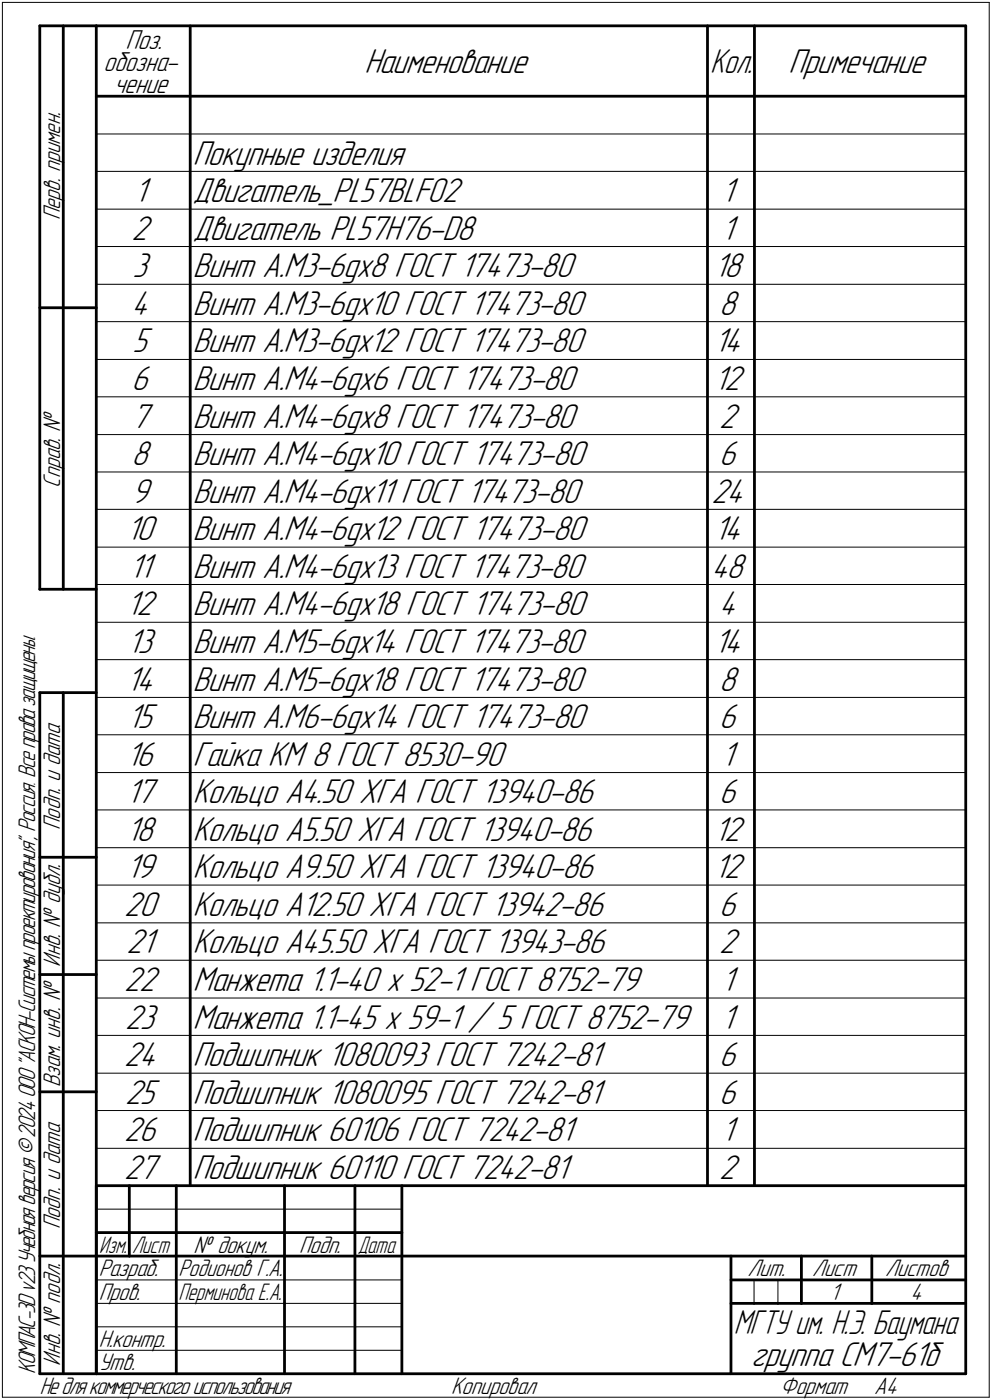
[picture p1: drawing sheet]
<svg xmlns="http://www.w3.org/2000/svg" width="211mm" height="298mm" viewBox="0 0 211 298" stroke-linecap="round" stroke-linejoin="round" font-family="sans-serif">
<defs><g id="words">
<g font-size="7.8">
<text x="77.5" y="15.5">Наименование</text>
<text x="167.8" y="15.5">Примечание</text>
<text x="41" y="35">Покупные изделия</text>
<text x="28.5" y="43">1</text>
<text x="41" y="43">Двигатель_PL57BLF02</text>
<text x="153.5" y="43">1</text>
<text x="28" y="51">2</text>
<text x="41" y="51">Двигатель PL57H76-D8</text>
<text x="153.5" y="51">1</text>
<text x="28.2" y="59">3</text>
<text x="41" y="59">Винт А.М3-6gx8 ГОСТ 17473-80</text>
<text x="151.9" y="59">18</text>
<text x="28" y="67">4</text>
<text x="41" y="67">Винт А.М3-6gx10 ГОСТ 17473-80</text>
<text x="153" y="67">8</text>
<text x="28.2" y="75">5</text>
<text x="41" y="75">Винт А.М3-6gx12 ГОСТ 17473-80</text>
<text x="151.9" y="75">14</text>
<text x="28" y="83">6</text>
<text x="41" y="83">Винт А.М4-6gx6 ГОСТ 17473-80</text>
<text x="151.9" y="83">12</text>
<text x="28" y="91">7</text>
<text x="41" y="91">Винт А.М4-6gx8 ГОСТ 17473-80</text>
<text x="153" y="91">2</text>
<text x="28" y="99">8</text>
<text x="41" y="99">Винт А.М4-6gx10 ГОСТ 17473-80</text>
<text x="153" y="99">6</text>
<text x="28" y="107">9</text>
<text x="41" y="107">Винт А.М4-6gx11 ГОСТ 17473-80</text>
<text x="151.4" y="107">24</text>
<text x="26.9" y="115">10</text>
<text x="41" y="115">Винт А.М4-6gx12 ГОСТ 17473-80</text>
<text x="151.9" y="115">14</text>
<text x="27.5" y="123">11</text>
<text x="41" y="123">Винт А.М4-6gx13 ГОСТ 17473-80</text>
<text x="151.4" y="123">48</text>
<text x="26.9" y="131">12</text>
<text x="41" y="131">Винт А.М4-6gx18 ГОСТ 17473-80</text>
<text x="153" y="131">4</text>
<text x="27.1" y="139">13</text>
<text x="41" y="139">Винт А.М5-6gx14 ГОСТ 17473-80</text>
<text x="151.9" y="139">14</text>
<text x="26.9" y="147">14</text>
<text x="41" y="147">Винт А.М5-6gx18 ГОСТ 17473-80</text>
<text x="153" y="147">8</text>
<text x="27.1" y="155">15</text>
<text x="41" y="155">Винт А.М6-6gx14 ГОСТ 17473-80</text>
<text x="153" y="155">6</text>
<text x="26.9" y="163">16</text>
<text x="41" y="163">Гайка KM 8 ГОСТ 8530-90</text>
<text x="153.5" y="163">1</text>
<text x="26.9" y="171">17</text>
<text x="41" y="171">Кольцо A4.50 ХГА ГОСТ 13940-86</text>
<text x="153" y="171">6</text>
<text x="26.9" y="179">18</text>
<text x="41" y="179">Кольцо A5.50 ХГА ГОСТ 13940-86</text>
<text x="151.9" y="179">12</text>
<text x="26.9" y="187">19</text>
<text x="41" y="187">Кольцо A9.50 ХГА ГОСТ 13940-86</text>
<text x="151.9" y="187">12</text>
<text x="26.4" y="195">20</text>
<text x="41" y="195">Кольцо A12.50 ХГА ГОСТ 13942-86</text>
<text x="153" y="195">6</text>
<text x="26.9" y="203">21</text>
<text x="41" y="203">Кольцо A45.50 ХГА ГОСТ 13943-86</text>
<text x="153" y="203">2</text>
<text x="26.4" y="211">22</text>
<text x="41" y="211">Манжета 1.1-40 x 52-1 ГОСТ 8752-79</text>
<text x="153.5" y="211">1</text>
<text x="26.6" y="219">23</text>
<text x="41" y="219">Манжета 1.1-45 x 59-1 / 5 ГОСТ 8752-79</text>
<text x="153.5" y="219">1</text>
<text x="26.4" y="227">24</text>
<text x="41" y="227">Подшипник 1080093 ГОСТ 7242-81</text>
<text x="153" y="227">6</text>
<text x="26.6" y="235">25</text>
<text x="41" y="235">Подшипник 1080095 ГОСТ 7242-81</text>
<text x="153" y="235">6</text>
<text x="26.4" y="243">26</text>
<text x="41" y="243">Подшипник 60106 ГОСТ 7242-81</text>
<text x="153.5" y="243">1</text>
<text x="26.4" y="251">27</text>
<text x="41" y="251">Подшипник 60110 ГОСТ 7242-81</text>
<text x="153" y="251">2</text>
<text x="159.8" y="291">группа СМ7-61б</text>
</g>
<g font-size="7.7">
<text x="151.1" y="15.5">Кол.</text>
<text x="156.1" y="284.1">МГТУ им. Н.Э. Баумана</text>
</g>
<g font-size="6.2">
<text x="26.7" y="10.5">Поз.</text>
<text x="22" y="15.1">обозна-</text>
<text x="24.2" y="19.8">чение</text>
</g>
<g font-size="5.4">
<text x="12.8" y="46.9" transform="rotate(-90 12.8 46.9)">Перв. примен.</text>
<text x="12.8" y="103.8" transform="rotate(-90 12.8 103.8)">Справ. №</text>
<text x="12.8" y="176.7" transform="rotate(-90 12.8 176.7)">Подп. и дата</text>
<text x="12.8" y="205.8" transform="rotate(-90 12.8 205.8)">Инв. № дубл.</text>
<text x="12.8" y="231.6" transform="rotate(-90 12.8 231.6)">Взам. инв. №</text>
<text x="12.8" y="261.7" transform="rotate(-90 12.8 261.7)">Подп. и дата</text>
<text x="41.2" y="266.8">№ докум.</text>
<text x="63.6" y="266.8">Подп.</text>
<text x="21" y="271.8">Разраб.</text>
<text x="38" y="271.8">Родионов Г.А.</text>
<text x="159.1" y="271.8">Лит.</text>
<text x="172.8" y="271.8">Лист</text>
<text x="188.3" y="271.8">Листов</text>
<text x="21" y="276.8">Пров.</text>
<text x="176.6" y="276.8">1</text>
<text x="193.8" y="276.8">4</text>
<text x="21" y="286.8">Н.контр.</text>
<text x="7.5" y="292.5" transform="rotate(-90 7.5 292.5)">КОМПАС-3Dv23Учебнаяверсия©2024ООО&quot;АСКОН-Системыпроектирования&quot;, Россия. Всеправазащищены.</text>
<text x="12.8" y="290.8" transform="rotate(-90 12.8 290.8)">Инв. № подл.</text>
<text x="21" y="291.8">Утв.</text>
<text x="8.5" y="296.7">Недлякоммерческогоиспользования</text>
<text x="96" y="296.8">Копировал</text>
<text x="166" y="296.8">Формат</text>
<text x="186" y="296.8">A4</text>
</g>
<g font-size="5.3">
<text x="21.1" y="266.8">Изм.</text>
<text x="28.1" y="266.8">Лист</text>
<text x="76.1" y="266.8">Дата</text>
<text x="38" y="276.8">Перминова Е.А.</text>
</g>
</g></defs>
<g fill="none" stroke="#000" stroke-width=".21">
<path d="M.5 .5v297zM.5 .5h210zM210.5 .5v297zM20.5 28.5h185zM20.5 36.5h185zM20.5 44.5h185zM20.5 52.5h185zM20.5 60.5h185zM20.5 68.5h185zM20.5 76.5h185zM20.5 84.5h185zM20.5 92.5h185z"/>
<path d="M20.5 100.5h185zM20.5 108.5h185zM20.5 116.5h185zM20.5 124.5h185zM20.5 132.5h185zM20.5 140.5h185zM20.5 148.5h185zM20.5 156.5h185zM20.5 164.5h185zM20.5 172.5h185zM20.5 180.5h185zM20.5 188.5h185z"/>
<path d="M20.5 196.5h185zM20.5 204.5h185zM20.5 212.5h185zM20.5 220.5h185zM20.5 228.5h185zM20.5 236.5h185zM20.5 257.5h65zM20.5 244.5h185zM20.5 272.5h17zM20.5 277.5h17zM37.5 272.5h23zM37.5 277.5h23z"/>
<path d="M60.5 272.5h15zM60.5 277.5h15zM75.5 272.5h10zM75.5 277.5h10zM160.4 272.5v5zM165.5 272.5v5zM.5 297.5h210zM20.5 282.5h65zM20.5 287.5h65z"/>
</g>
<g fill="none" stroke="#000" stroke-width=".59">
<path d="M8.5 5.5v120zM8.5 5.5h12zM13.5 5.5v120zM20.5 5.5v287zM20.5 5.5h185zM40.5 5.5v247zM150.5 5.5v247zM160.5 5.5v247zM205.5 5.5v287zM20.5 20.5h185zM8.5 65.5h12zM8.5 125.5h12z"/>
<path d="M8.5 147.5v145zM8.5 147.5h12zM13.5 147.5v145zM8.5 182.5h12zM8.5 207.5h12zM8.5 232.5h12zM20.5 252.5h185zM20.5 252.5v40zM27.5 252.5v15zM37.5 252.5v25zM60.5 252.5v25zM75.5 252.5v25z"/>
<path d="M85.5 252.5v40zM8.5 267.5h12zM20.5 262.5h7zM20.5 267.5h7zM27.5 262.5h10zM27.5 267.5h10zM37.5 277.5v15zM37.5 262.5h23zM37.5 267.5h23zM60.5 277.5v15zM60.5 262.5h15zM60.5 267.5h15z"/>
<path d="M75.5 277.5v15zM75.5 262.5h10zM75.5 267.5h10zM85.5 267.5h120zM155.5 267.5v25zM155.5 272.5h15zM155.5 277.5h4.9zM160.4 277.5h5.1zM165.5 277.5h5zM170.5 267.5v10zM170.5 272.5h35zM170.5 277.5h15z"/>
<path d="M185.5 267.5v10zM185.5 277.5h20zM8.5 292.5h12zM20.5 292.5h185z"/>
</g>
<use href="#words"/>
</svg>
